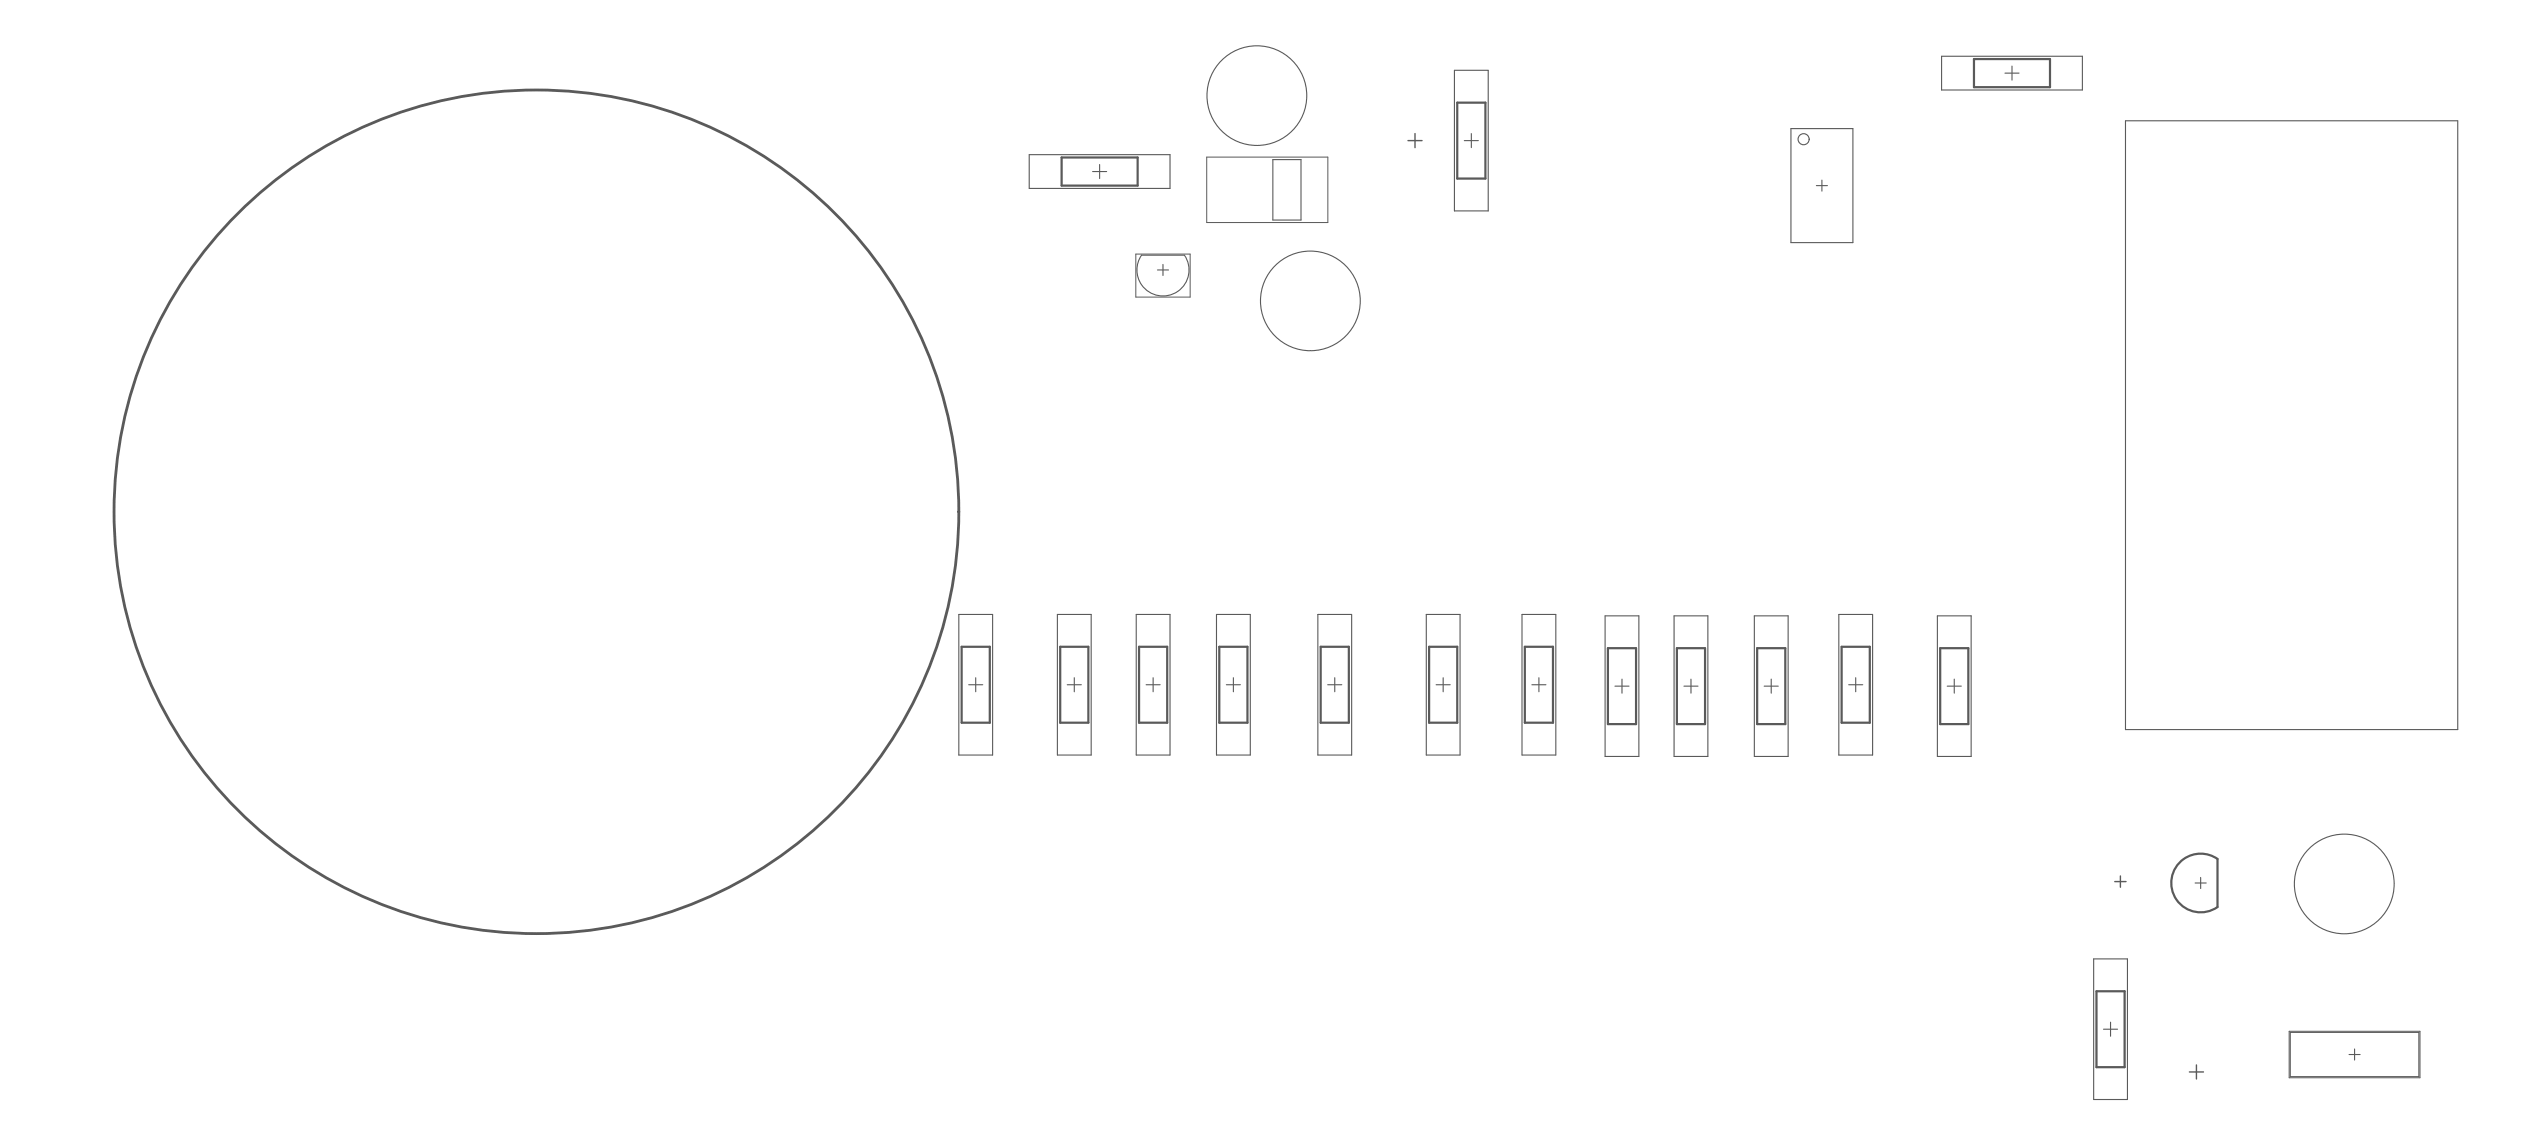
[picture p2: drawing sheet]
<svg xmlns="http://www.w3.org/2000/svg" width="758mm" height="339mm" viewBox="0 0 758 339" stroke-linecap="round" stroke-linejoin="round" font-family="sans-serif">
<g fill="none" stroke="#5a5a5a" stroke-width=".33">
<path d="M582.3 16.9h42.2v10.1h-42.2zM603.4 19.8v4.2M436.2 21.1h10.1v42.2h-10.1zM537.1 38.6h18.6v34.2h-18.6zM601.3 21.9h4.2M637.4 36.2h99.7v182.7h-99.7zM308.7 46.4h42.2v10.1h-42.2zM327.7 51.5h4.2M329.8 49.4v4.2M377.1 43.6a14.9 14.9 0 0 0 12.9-22.1 14.9 14.9 0 0 0-25.5-1.1 14.9 14.9 0 0 0 10.9 23.2h1.5M381.7 47.9h8.5v18.1h-8.5zM439.1 42.2h4.2"/>
<path d="M441.2 40.1v4.2M544.7 55.7h3.3M546.4 54v3.3M342.3 76.5h12.9a7.8 7.8 0 0 1-6.4 12.3 7.8 7.8 0 0 1-6.5-12.3zM348.8 79.3v3.3M347.1 81h3.3M393.2 105.2a14.9 14.9 0 0 0 12.9-22.1 14.9 14.9 0 0 0-25.6-1.1 14.9 14.9 0 0 0 10.9 23.1l1.6 .1M287.5 184.3h10.2v42.2h-10.2zM317.1 184.3h10.1v42.2h-10.1zM340.7 184.3h10.2v42.2h-10.2zM364.8 184.3h10.1v42.2h-10.1zM395.2 184.3h10.1v42.2h-10.1z"/>
<path d="M427.7 184.3h10.2v42.2h-10.2zM456.4 184.3h10.2v42.2h-10.2zM481.3 184.7h10.2v42.2h-10.2zM502 184.7h10.2v42.2h-10.2zM526.1 184.7h10.1v42.2h-10.1zM551.4 184.3h10.2v42.2h-10.2zM581 184.7h10.1v42.2h-10.1zM290.5 205.4h4.2M292.6 203.3v4.2M320.1 205.4h4.2M322.2 203.3v4.2M343.7 205.4h4.2"/>
<path d="M345.8 203.3v4.2M367.8 205.4h4.2M369.9 203.3v4.2M398.2 205.4h4.2M400.3 203.3v4.2M430.7 205.4h4.2M432.8 203.3v4.2M459.4 205.4h4.2M461.5 203.3v4.2M484.3 205.8h4.2M486.4 203.7v4.2M505 205.8h4.2"/>
<path d="M507.1 203.7v4.2M529.1 205.8h4.2M531.2 203.7v4.2M554.4 205.4h4.2M556.5 203.3v4.2M584 205.8h4.2M586.1 203.7v4.2M658.3 264.9h3.3M660 263.2v3.3M718 265a15 15 0 0 0-22.1-13 15 15 0 0 0-1.2 25.6 15 15 0 0 0 23.2-10.9l.1-1.5M627.9 287.6h10.1v42.2h-10.1zM630.8 308.7h4.2"/>
<path d="M632.9 306.6v4.2M686.8 309.7h38.6v13.3h-38.6zM704.4 316.3h3.4M706.1 314.7v3.3"/>
<circle cx="540.9" cy="41.8" r="1.66"/>
</g>
<path d="M361.9 47.1h36.3v19.7h-36.3zM340.6 76.2h16.3v12.9h-16.3zM686.5 309.4h39.2v13.9h-39.2z" fill="none" stroke="#5a5a5a" stroke-width=".3"/>
<path d="M422.2 42.2h4.3M424.3 40.1v4.2M634.2 264.5h3.4M635.9 262.8v3.3M658.7 319.4v4.3M656.6 321.6h4.2" fill="none" stroke="#5a5a5a" stroke-width=".42"/>
<g fill="none" stroke="#5a5a5a" stroke-width=".66">
<path d="M592 17.7h22.8v8.5h-22.8zM437 30.8h8.5v22.8h-8.5zM318.4 47.2h22.8v8.5h-22.8zM288.4 194h8.4v22.8h-8.4zM317.9 194h8.5v22.8h-8.5zM341.6 194h8.4v22.8h-8.4zM365.7 194h8.4v22.8h-8.4zM396.1 194h8.4v22.8h-8.4zM428.6 194h8.4v22.8h-8.4zM457.3 194h8.4v22.8h-8.4zM482.2 194.4h8.4v22.8h-8.4zM502.9 194.4h8.4v22.8h-8.4z"/>
<path d="M526.9 194.4h8.5v22.8h-8.5zM552.3 194h8.4v22.8h-8.4zM581.8 194.4h8.5v22.8h-8.5zM654 258.4a8.8 8.8 0 0 1 11-.7v14.4a8.8 8.8 0 0 1-11.9-1.7 8.8 8.8 0 0 1 .9-12zM628.7 297.3h8.5v22.8h-8.5z"/>
</g>
<circle cx="160.9" cy="153.5" r="126.6" fill="none" stroke="#5a5a5a" stroke-width=".84"/>
</svg>
